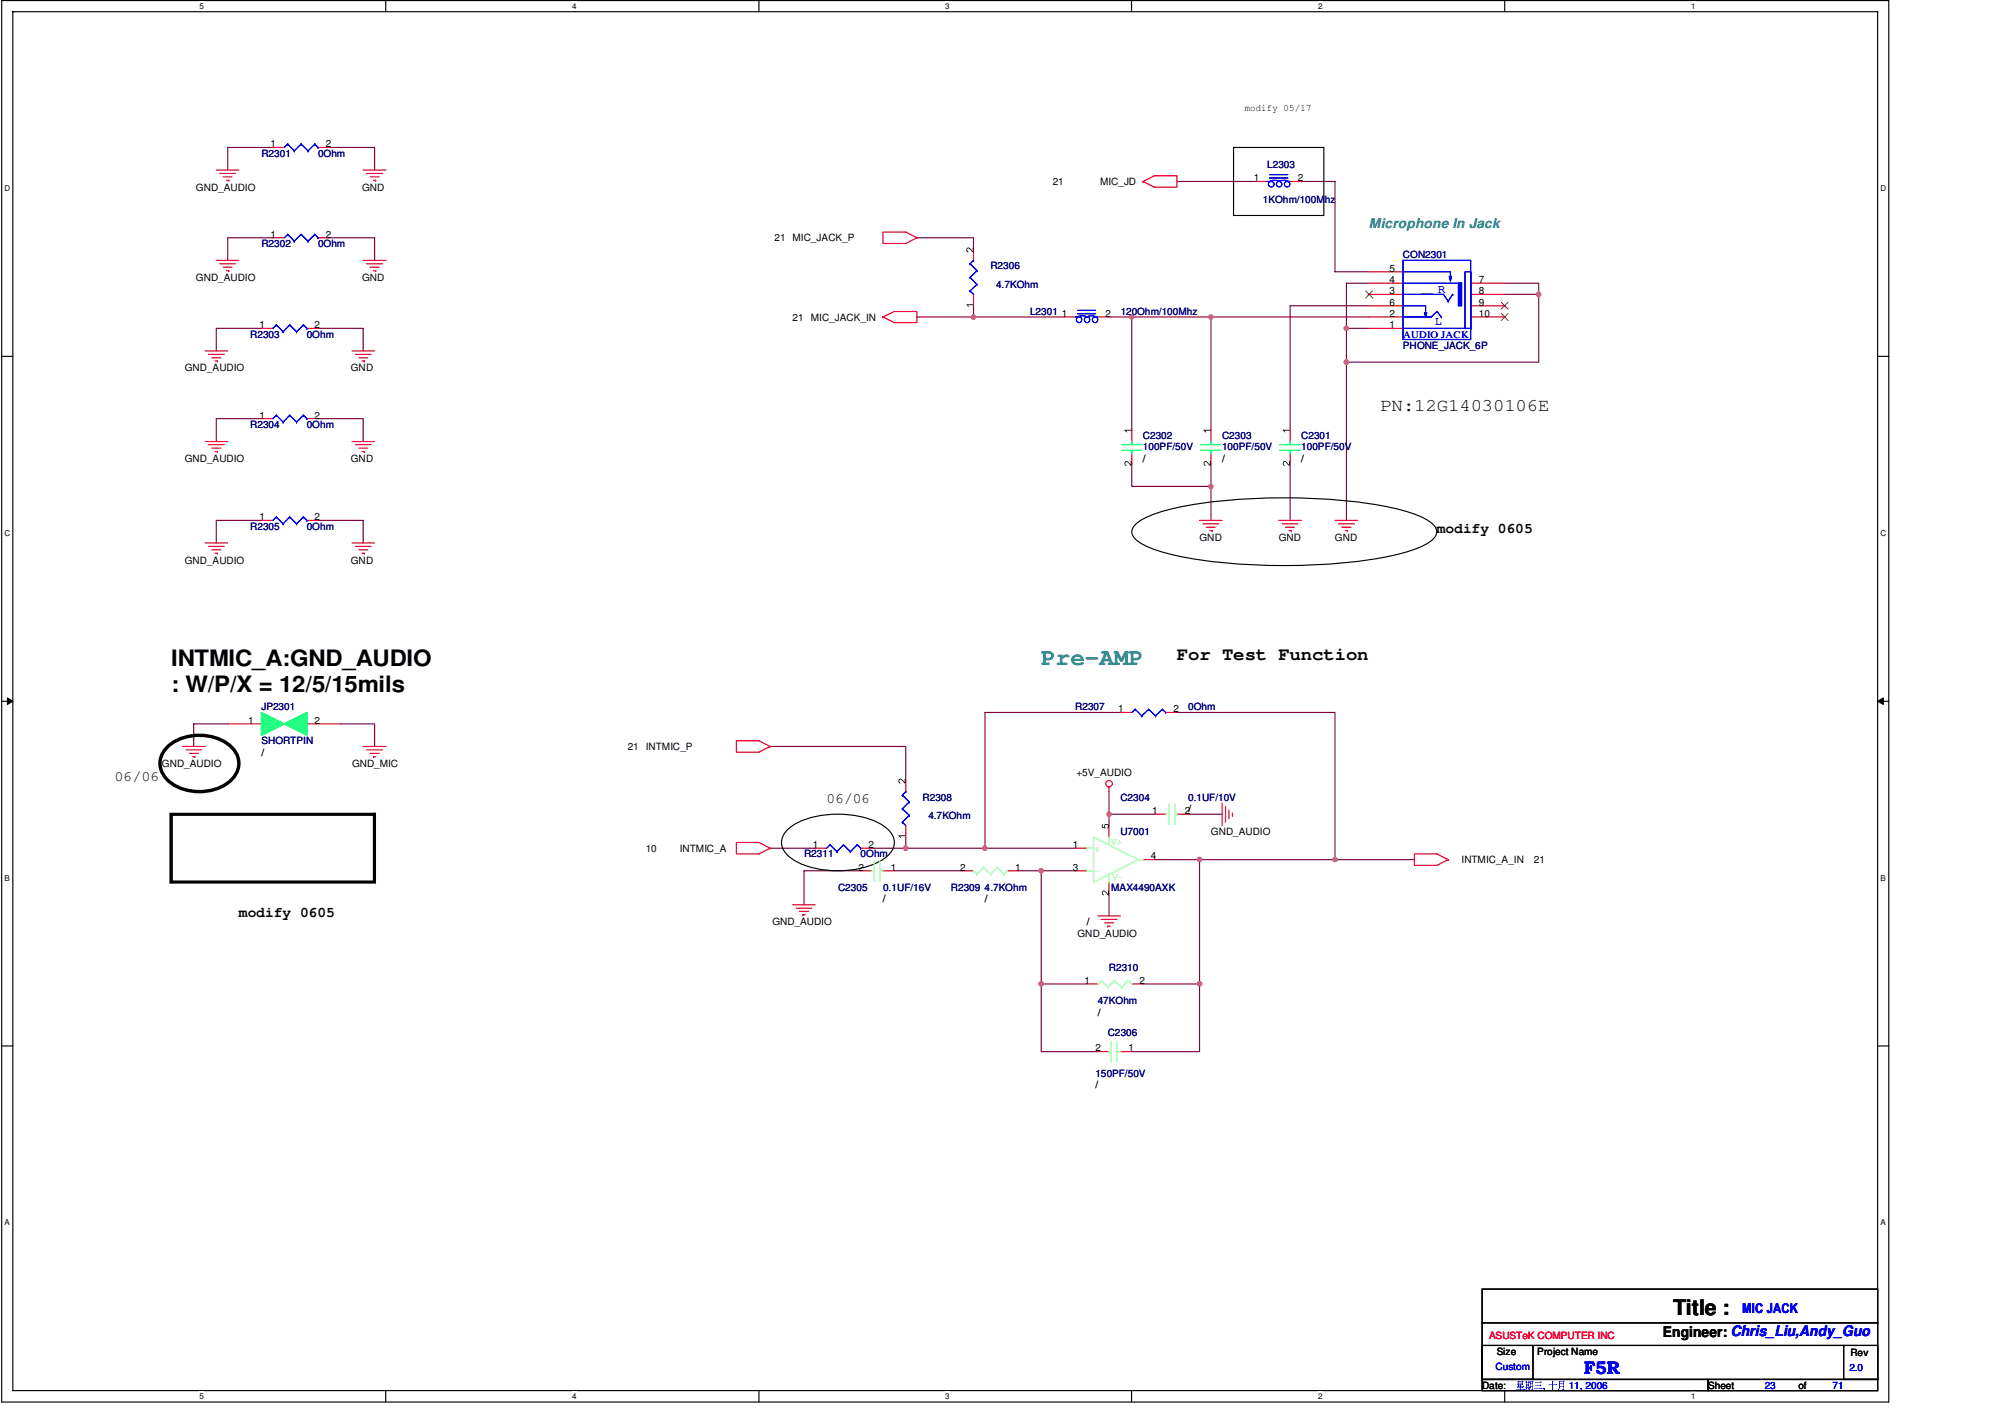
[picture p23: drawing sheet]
<svg xmlns="http://www.w3.org/2000/svg" width="297mm" height="210mm" viewBox="0 0 297 210" stroke-linecap="round" stroke-linejoin="round" font-family="sans-serif">
<defs><g id="words">
<text font-size="3.5" fill="#008080" x="154.3" y="98.5">Pre-AMP</text>
<g font-size="3.3">
<text x="25.4" y="98.6">INTMIC_A:GND_AUDIO</text>
<text x="25.4" y="102.5">: W/P/X = 12/5/15mils</text>
</g>
<text font-size="3.2" x="247.9" y="194.7">Title :</text>
<g font-size="2.7">
<text x="204.5" y="60.8">PN:12G14030106E</text>
<text x="174.4" y="97.7">For Test Function</text>
</g>
<text font-size="2.7" fill="#00f" x="234.7" y="203.5">F5R</text>
<g font-size="2.2">
<text x="212.8" y="78.9">modify 0605</text>
<text x="17" y="115.7">06/06</text>
<text x="122.5" y="119">06/06</text>
<text x="35.4" y="135.8">modify 0605</text>
<text x="246.3" y="198">Engineer: Chris_Liu,Andy_Guo</text>
</g>
<text font-size="2" fill="#008080" x="202.8" y="33.7">Microphone In Jack</text>
<text font-size="2" fill="#00f" x="258.1" y="194.4">MIC JACK</text>
<g font-size="1.8" fill="#00f">
<text x="213" y="43.4">R</text>
<text x="212.6" y="48.1">L</text>
</g>
<g font-size="1.5">
<text x="184.4" y="16.4">modify 05/17</text>
<text x="40.1" y="21.8">1</text>
<text x="48.3" y="21.8">2</text>
<text x="29" y="28.2">GND_AUDIO</text>
<text x="53.6" y="28.2">GND</text>
<text x="156" y="27.4">21</text>
<text x="163" y="27.4">MIC_JD</text>
<text x="185.8" y="26.8">1</text>
<text x="192.3" y="26.8">2</text>
<text x="40.1" y="35.2">1</text>
<text x="48.3" y="35.2">2</text>
<text x="114.8" y="35.7">21</text>
<text x="117.4" y="35.7">MIC_JACK_P</text>
<text x="29" y="41.6">GND_AUDIO</text>
<text x="53.6" y="41.6">GND</text>
<text x="205.9" y="41.9">4</text>
<text x="205.9" y="40.3">5</text>
<text x="219.1" y="41.9">7</text>
<text x="117.4" y="47.5">21</text>
<text x="120.1" y="47.5">MIC_JACK_IN</text>
<text x="157.3" y="46.9">1</text>
<text x="163.8" y="46.9">2</text>
<text x="205.9" y="43.6">3</text>
<text x="205.9" y="45.3">6</text>
<text x="205.9" y="46.9">2</text>
<text x="219.1" y="43.6">8</text>
<text x="219.1" y="45.3">9</text>
<text x="219.1" y="46.9">10</text>
<text x="38.4" y="48.6">1</text>
<text x="46.6" y="48.6">2</text>
<text x="205.9" y="48.6">1</text>
<text x="27.4" y="55">GND_AUDIO</text>
<text x="52" y="55">GND</text>
<text x="38.4" y="62">1</text>
<text x="46.6" y="62">2</text>
<text x="27.4" y="68.4">GND_AUDIO</text>
<text x="52" y="68.4">GND</text>
<text x="169.3" y="68.4">/</text>
<text x="181.1" y="68.4">/</text>
<text x="192.8" y="68.4">/</text>
<text x="38.4" y="77.1">1</text>
<text x="46.6" y="77.1">2</text>
<text x="27.4" y="83.5">GND_AUDIO</text>
<text x="52" y="83.5">GND</text>
<text x="177.7" y="80.1">GND</text>
<text x="189.4" y="80.1">GND</text>
<text x="197.8" y="80.1">GND</text>
<text x="36.7" y="107.2">1</text>
<text x="46.6" y="107.2">2</text>
<text x="165.6" y="105.5">1</text>
<text x="173.9" y="105.5">2</text>
<text x="24" y="113.6">GND_AUDIO</text>
<text x="38.7" y="111.9">/</text>
<text x="52.2" y="113.6">GND_MIC</text>
<text x="93" y="111.1">21</text>
<text x="95.7" y="111.1">INTMIC_P</text>
<text x="159.5" y="115">+5V_AUDIO</text>
<text x="120.4" y="125.6">1</text>
<text x="128.6" y="125.6">2</text>
<text x="159" y="125.6">1</text>
<text x="170.7" y="120.6">1</text>
<text x="175.6" y="120.6">2/</text>
<text x="179.4" y="123.7">GND_AUDIO</text>
<text x="95.7" y="126.2">10</text>
<text x="100.7" y="126.2">INTMIC_A</text>
<text x="127.2" y="129">2</text>
<text x="132" y="129">1</text>
<text x="142.2" y="129">2</text>
<text x="150.4" y="129">1</text>
<text x="159" y="129">3</text>
<text x="170.5" y="127.3">4</text>
<text x="216.5" y="127.8">INTMIC_A_IN</text>
<text x="227.2" y="127.8">21</text>
<text x="114.4" y="137">GND_AUDIO</text>
<text x="130.8" y="133.7">/</text>
<text x="145.9" y="133.7">/</text>
<text x="161" y="137">/</text>
<text x="159.6" y="138.7">GND_AUDIO</text>
<text x="160.7" y="145.7">1</text>
<text x="168.8" y="145.7">2</text>
<text x="162.3" y="155.7">2</text>
<text x="162.6" y="150.5">/</text>
<text x="167.2" y="155.7">1</text>
<text x="162.3" y="161.2">/</text>
<text x="221.7" y="200.7">Size</text>
<text x="227.7" y="200.7">Project Name</text>
<text x="274.1" y="200.8">Rev</text>
<text x="219.6" y="205.7">Date:</text>
<text x="253.1" y="205.7">Sheet</text>
<text x="266.4" y="205.7">of</text>
</g>
<g font-size="1.5" fill="#000080">
<text x="38.7" y="23.2">R2301</text>
<text x="47.1" y="23.2">0Ohm</text>
<text x="187.7" y="24.9">L2303</text>
<text x="187.1" y="30.1">1KOhm/100Mhz</text>
<text x="38.7" y="36.6">R2302</text>
<text x="47.1" y="36.6">0Ohm</text>
<text x="146.7" y="39.9">R2306</text>
<text x="207.9" y="38.3">CON2301</text>
<text x="147.6" y="42.6">4.7KOhm</text>
<text x="152.6" y="46.7">L2301</text>
<text x="166" y="46.7">120Ohm/100Mhz</text>
<text x="37.1" y="50">R2303</text>
<text x="45.5" y="50">0Ohm</text>
<text x="207.9" y="51.6">PHONE_JACK_6P</text>
<text x="37.1" y="63.4">R2304</text>
<text x="45.5" y="63.4">0Ohm</text>
<text x="169.3" y="65.1">C2302</text>
<text x="181.1" y="65.1">C2303</text>
<text x="192.8" y="65.1">C2301</text>
<text x="169.3" y="66.7">100PF/50V</text>
<text x="181.1" y="66.7">100PF/50V</text>
<text x="192.8" y="66.7">100PF/50V</text>
<text x="37.1" y="78.4">R2305</text>
<text x="45.5" y="78.4">0Ohm</text>
<text x="38.7" y="105.2">JP2301</text>
<text x="159.3" y="105.2">R2307</text>
<text x="176" y="105.2">0Ohm</text>
<text x="38.7" y="110.3">SHORTPIN</text>
<text x="136.7" y="118.6">R2308</text>
<text x="166" y="118.6">C2304</text>
<text x="176" y="118.6">0.1UF/10V</text>
<text x="137.5" y="121.3">4.7KOhm</text>
<text x="166" y="123.7">U7001</text>
<text x="119.1" y="127">R2311</text>
<text x="127.5" y="127">0Ohm</text>
<text x="124.2" y="132">C2305</text>
<text x="130.8" y="132">0.1UF/16V</text>
<text x="140.9" y="132">R2309 4.7KOhm</text>
<text x="164.6" y="132">MAX4490AXK</text>
<text x="164.3" y="143.8">R2310</text>
<text x="162.6" y="148.8">47KOhm</text>
<text x="164.1" y="153.5">C2306</text>
<text x="162.3" y="159.5">150PF/50V</text>
</g>
<g font-size="1.5" fill="#00f">
<text x="207.9" y="50">AUDIO JACK</text>
<text x="221.6" y="203">Custom</text>
<text x="274" y="203.2">2.0</text>
<text x="228.6" y="205.7">,</text>
<text x="232.4" y="205.7">11, 2006</text>
<text x="261.4" y="205.7">23</text>
<text x="271.5" y="205.7">71</text>
</g>
<g font-size="1.5" fill="#80ff80">
<text x="164.6" y="125.2">V+</text>
<text x="162.1" y="126.2">+</text>
<text x="162.1" y="129.5">-</text>
<text x="164.8" y="130.4">V-</text>
</g>
<text font-size="1.5" fill="#f00" x="220.6" y="198.3">ASUSTeK COMPUTER INC</text>
<g font-size="1.2">
<text x="29.5" y="1.4">5</text>
<text x="84.7" y="1.4">4</text>
<text x="140" y="1.4">3</text>
<text x="195.3" y="1.4">2</text>
<text x="250.5" y="1.4">1</text>
<text x=".7" y="28.4">D</text>
<text x="278.6" y="28.4">D</text>
<text x=".7" y="79.4">C</text>
<text x="278.6" y="79.4">C</text>
<text x=".7" y="130.5">B</text>
<text x="278.6" y="130.5">B</text>
<text x=".7" y="181.5">A</text>
<text x="278.6" y="181.5">A</text>
<text x="29.5" y="207.3">5</text>
<text x="84.7" y="207.3">4</text>
<text x="140" y="207.3">3</text>
<text x="195.3" y="207.3">2</text>
<text x="250.5" y="207.3">1</text>
</g>
</g></defs>
<path d="M.3 .1h279.5v207.6h-279.5zM1.9 1.7h276.3v204.3h-276.3z" fill="none" stroke="#000" stroke-width=".17"/>
<g fill="#fff">
<path d="M29.5 .3h.7v1.3h-.7z"/>
<path d="M29.5 206.2h.7v1.4h-.7z"/>
</g>
<path d="M57.1 .1v1.6M57.1 206v1.7" fill="none" stroke="#000" stroke-width=".17"/>
<g fill="#fff">
<path d="M84.7 .3h.7v1.3h-.7z"/>
<path d="M84.7 206.2h.7v1.4h-.7z"/>
</g>
<path d="M112.4 .1v1.6M112.4 206v1.7" fill="none" stroke="#000" stroke-width=".17"/>
<g fill="#fff">
<path d="M140 .3h.7v1.3h-.7z"/>
<path d="M140 206.2h.7v1.4h-.7z"/>
</g>
<path d="M167.6 .1v1.6M167.6 206v1.7" fill="none" stroke="#000" stroke-width=".17"/>
<g fill="#fff">
<path d="M195.2 .3h.8v1.3h-.8z"/>
<path d="M195.2 206.2h.8v1.4h-.8z"/>
</g>
<path d="M222.9 .1v1.6M222.9 206v1.7" fill="none" stroke="#000" stroke-width=".17"/>
<g fill="#fff">
<path d="M250.5 .3h.7v1.3h-.7z"/>
<path d="M250.5 206.2h.7v1.4h-.7z"/>
<path d="M.6 27.3h.9v1.3h-.9z"/>
<path d="M278.6 27.3h.8v1.3h-.8z"/>
<path d="M.6 78.3h.9v1.4h-.9z"/>
<path d="M278.6 78.3h.8v1.4h-.8z"/>
</g>
<path d="M.3 52.8h1.6M278.2 52.8h1.6" fill="none" stroke="#000" stroke-width=".17"/>
<g fill="#fff">
<path d="M.6 129.4h.9v1.4h-.9z"/>
<path d="M278.6 129.4h.8v1.4h-.8z"/>
</g>
<path d="M.3 103.9h1.6M278.2 103.9h1.6" fill="none" stroke="#000" stroke-width=".17"/>
<path d="M1.1 103.4l.8 .5-.8 .5zM278.2 103.9l.8-.5v1z" fill="#000"/>
<path d="M1.1 103.4l.8 .5-.8 .5zM278.2 103.9l.8-.5v1z" fill="none" stroke="#000" stroke-width=".15"/>
<g fill="#fff">
<path d="M.6 180.4h.9v1.4h-.9z"/>
<path d="M278.6 180.4h.8v1.4h-.8z"/>
</g>
<path d="M.3 154.9h1.6M278.2 154.9h1.6" fill="none" stroke="#000" stroke-width=".17"/>
<g fill="none" stroke="#800040" stroke-width=".17">
<path d="M33.7 21.8v3.4M33.7 35.2v3.4M48.8 35.2h6.7v3.4M48.8 21.8h6.7v3.4M32 48.6h6.7M47.1 48.6h6.7v3.4M135.8 46.9h8.4M144.2 46.9h.1M167.7 46.9v16.8M202.8 46.9h-23.4v16.8M32 62h6.7M47.1 62h6.7v3.4"/>
<path d="M47.1 77.1h6.7v3.3"/>
</g>
<circle cx="144.2" cy="47" r=".33" fill="#f0f"/>
<circle cx="144.2" cy="47" r=".33" fill="none" stroke="#f0f" stroke-width=".17"/>
<path d="M164.3 46.9h3.4M167.7 46.9h.1" fill="none" stroke="#800040" stroke-width=".17"/>
<circle cx="167.7" cy="47" r=".32" fill="#f0f"/>
<circle cx="167.7" cy="47" r=".32" fill="none" stroke="#f0f" stroke-width=".17"/>
<path d="M167.7 46.9h11.7M179.4 46.9h.1" fill="none" stroke="#800040" stroke-width=".17"/>
<circle cx="179.4" cy="47" r=".32" fill="#f0f"/>
<circle cx="179.4" cy="47" r=".32" fill="none" stroke="#f0f" stroke-width=".17"/>
<path d="M167.7 72.1h11.7M179.4 72.1h.1M179.4 68.7v8.4M33.7 107.2h-5v3.4M50.5 107.2h5v3.4" fill="none" stroke="#800040" stroke-width=".17"/>
<circle cx="179.4" cy="72.1" r=".32" fill="#f0f"/>
<circle cx="179.4" cy="72.1" r=".32" fill="none" stroke="#f0f" stroke-width=".17"/>
<g fill="none" stroke="#800040" stroke-width=".17">
<path d="M33.7 35.2h6.7M33.7 21.8h6.7M174.4 26.9h11.7M32 48.6v3.4M191.1 45.3v18.4M199.5 53.6v23.5M202.8 42h-3.3v6.6h3.3M222.9 42h5.1v1.6M228 43.6h.1M32 62v3.4M38.7 77.1h-6.7v3.3M167.7 68.7v3.4"/>
<path d="M191.1 68.7v8.4"/>
</g>
<circle cx="227.9" cy="43.6" r=".33" fill="#f0f"/>
<circle cx="227.9" cy="43.6" r=".33" fill="none" stroke="#f0f" stroke-width=".17"/>
<path d="M199.5 53.6h.1M199.5 53.6h28.5" fill="none" stroke="#800040" stroke-width=".17"/>
<circle cx="199.4" cy="53.6" r=".33" fill="#f0f"/>
<circle cx="199.4" cy="53.6" r=".33" fill="none" stroke="#f0f" stroke-width=".17"/>
<path d="M199.5 48.6h.1M199.5 48.6v5" fill="none" stroke="#800040" stroke-width=".17"/>
<circle cx="199.4" cy="48.6" r=".32" fill="#f0f"/>
<circle cx="199.4" cy="48.6" r=".32" fill="none" stroke="#f0f" stroke-width=".17"/>
<path d="M191.1 45.3h11.7M222.9 43.6h5.1v10M164.3 117.3v3.3M164.3 120.6h.1" fill="none" stroke="#800040" stroke-width=".17"/>
<circle cx="164.3" cy="120.6" r=".33" fill="#f0f"/>
<circle cx="164.3" cy="120.6" r=".33" fill="none" stroke="#f0f" stroke-width=".17"/>
<path d="M171 120.6h-6.7v1.7M171 127.3h6.7M176.1 120.6h5M177.7 127.3h.1" fill="none" stroke="#800040" stroke-width=".17"/>
<circle cx="177.7" cy="127.3" r=".33" fill="#f0f"/>
<circle cx="177.7" cy="127.3" r=".33" fill="none" stroke="#f0f" stroke-width=".17"/>
<path d="M129.2 125.6h5M134.2 125.6h.1M164.3 132.4v3.3" fill="none" stroke="#800040" stroke-width=".17"/>
<circle cx="134.2" cy="125.6" r=".33" fill="#f0f"/>
<circle cx="134.2" cy="125.6" r=".33" fill="none" stroke="#f0f" stroke-width=".17"/>
<path d="M135.8 35.2h8.4v1.7M144.2 45.3v1.6h13.4M114.1 110.6h20.1v5M145.9 105.5v20.1M134.2 124v1.6h11.7M145.9 125.6h.1M150.9 129h3.4" fill="none" stroke="#800040" stroke-width=".17"/>
<circle cx="145.9" cy="125.6" r=".33" fill="#f0f"/>
<circle cx="145.9" cy="125.6" r=".33" fill="none" stroke="#f0f" stroke-width=".17"/>
<path d="M145.9 105.5h20.1M174.4 105.5h23.4v21.8M197.8 127.3h.1" fill="none" stroke="#800040" stroke-width=".17"/>
<circle cx="197.8" cy="127.3" r=".32" fill="#f0f"/>
<circle cx="197.8" cy="127.3" r=".32" fill="none" stroke="#f0f" stroke-width=".17"/>
<path d="M132.5 129h10.1M145.9 125.6h13.4M154.3 129v16.8M197.8 127.3h11.7M154.3 145.8h.1" fill="none" stroke="#800040" stroke-width=".17"/>
<circle cx="154.3" cy="129" r=".34" fill="#f0f"/>
<circle cx="154.3" cy="129" r=".34" fill="none" stroke="#f0f" stroke-width=".17"/>
<circle cx="154.3" cy="145.7" r=".33" fill="#f0f"/>
<circle cx="154.3" cy="145.7" r=".33" fill="none" stroke="#f0f" stroke-width=".17"/>
<path d="M154.3 129h5M161 145.8h-6.7v10h8.3M169.3 145.8h8.4M177.7 145.8h.1" fill="none" stroke="#800040" stroke-width=".17"/>
<circle cx="177.7" cy="145.7" r=".33" fill="#f0f"/>
<circle cx="177.7" cy="145.7" r=".33" fill="none" stroke="#f0f" stroke-width=".17"/>
<path d="M192.8 26.9h5v13.4h5M114.1 125.6h6.7M120.8 125.6h.1M127.5 129h-8.4v5M197.8 127.3h-20.1v28.5h-10" fill="none" stroke="#800040" stroke-width=".17"/>
<g fill="none" stroke="#f00" stroke-width=".17">
<path d="M32 38.6h3.4M32 25.2h3.4M32.6 39.1h2.3M32.6 25.7h2.3M33.1 39.6h1.3M33.1 26.2h1.3M33.6 26.7h.3M33.9 26.7h.1M53.8 38.6h3.4M53.8 25.2h3.4M54.3 39.1h2.4M54.3 25.7h2.4"/>
<path d="M54.8 39.6h1.4M54.8 26.2h1.4M55.3 26.7h.4M55.7 26.7h.1M130.8 34.4h3.4l1.6 .8-1.6 .9h-3.4zM135.8 35.2h.1M169.3 26.9l1.7-.9h3.4v1.7h-3.4zM169.3 26.9h.1M30.4 52h3.3M30.9 52.5h2.3M31.4 53h1.3M31.9 53.5h.3"/>
<path d="M32.2 53.5h.1M33.6 40.1h.3M33.9 40.1h.1M52.2 52h3.3M52.7 52.5h2.3M53.2 53h1.3M53.6 53.5h.4M54 53.5h.1M55.3 40.1h.4M55.7 40.1h.1M130.8 46.9l1.7-.8h3.3v1.7h-3.3zM130.8 46.9h.1"/>
<path d="M30.4 65.4h3.3M30.9 65.9h2.3M31.4 66.4h1.3M31.9 66.9h.3M32.2 66.9h.1M52.2 65.4h3.3M52.7 65.9h2.3M53.2 66.4h1.3M53.6 66.9h.4M54 66.9h.1M177.7 77.1h3.4M178.2 77.6h2.3"/>
<path d="M178.7 78.1h1.3M179.2 78.6h.4M179.6 78.6h.1M189.4 77.1h3.4M189.9 77.6h2.4M190.5 78.1h1.3M191 78.6h.3M191.3 78.6h.1M197.8 77.1h3.4M198.3 77.6h2.4M198.8 78.1h1.3M199.3 78.6h.3"/>
<path d="M199.6 78.6h.1M30.4 80.4h3.3M30.9 80.9h2.3M31.4 81.4h1.3M31.9 82h.3M32.2 82h.1M52.2 80.4h3.3M52.7 80.9h2.3M53.2 81.4h1.3M53.6 82h.4M54 82h.1M27 110.6h3.4"/>
<path d="M27.6 111.1h2.3M28.1 111.6h1.3M28.5 112.1h.4M28.9 112.1h.1M53.8 110.6h3.4M54.3 111.1h2.4M54.8 111.6h1.4M55.3 112.1h.1M55.3 112.1h.4M109.1 109.7h3.3l1.7 .9-1.7 .8h-3.3zM114.1 110.6h.1M164.3 116.6v.7"/>
<path d="M181.1 119v3.3M181.6 119.5v2.3M182.1 120v1.3M109.1 124.8h3.3l1.7 .8-1.7 .9h-3.3zM114.1 125.6h.1M117.4 134h3.4M117.9 134.5h2.4M118.4 135h1.4M119 135.5h.1M119 135.5h.3M162.6 135.7h3.4M163.1 136.2h2.4"/>
<path d="M163.7 136.7h1.3M164.1 137.2h.1M164.1 137.2h.4M182.6 120.8h.1M182.6 120.4v.4M209.5 126.5h3.4l1.6 .8-1.6 .9h-3.4zM214.5 127.3h.1"/>
<circle cx="164.3" cy="116.1" r=".49"/>
</g>
<path d="M219.6 191h58.6v13.3h-58.6zM219.6 199.3h7.5v5h-7.5zM219.6 196h58.6M227.3 199.3h45.8M273.1 199.3h5.1v5h-5.1zM273.1 199.3h.1M278.2 196h.1M219.6 204.3h33.5v1.7h-33.5zM253.1 204.3h25.1v1.7h-25.1z" fill="none" stroke="#000" stroke-width=".17"/>
<g fill="#00f">
<path d="M224.9 204.6l.7 .1zM224.9 204.9h.7zM224.9 205.1h.7zM224.8 204.6v.5h.1v-.5zM225.6 204.6v.5l.1-.5zM225 205.1l-.3 .5 .4-.4zM224.9 205.4h.9l-.2-.1v.1zM224.9 205.5v.1h.8l-.1-.1-.1 .1zM225.2 205.1l.1 .8v-.8zM224.6 205.8l.1 .1 1.2-.1-.1-.1-.1 .1z"/>
<path d="M226.1 205l.4 .1zM226.1 205.3h.4zM226.7 204.6l.4 .1zM226.7 205h.4zM226.7 205.3l.4 .1zM226 204.8v.1l.7-.1-.1-.1-.1 .1zM226.1 204.6l.1 .9v-.9zM226.4 204.6l.1 .9 .1-.9zM225.9 205.4l.1 .1h.6v-.1l-.1 .1zM226.2 205.6l-.3 .3 .4-.2zM226.4 205.6l.1 .2 .1-.1zM226.7 204.6v.7l-.2 .6 .3-.5v-.8zM227 204.6l.1 1.2h-.2l.1 .1 .1-.1 .1-1.1z"/>
<path d="M227.4 204.7l1 .1-.1-.2-.1 .1zM227.5 205.1v.1h.8l-.1-.1-.1 .1zM227.3 205.7h1.2l-.1-.1-.1 .1z"/>
<path d="M229.4 205.1h1.3l-.2-.1v.1zM230 204.6v1.3l.1-1.3z"/>
<path d="M231.1 204.6l.6 .1zM231.1 205h.6zM231.1 205.3l.6 .1zM231 204.6v.9l-.2 .4 .3-.4v-.9zM231.7 204.6l-.1 1.2h-.2l.2 .1h.1v-1.2l.1-.1z"/>
</g>
<path d="M219.6 191h58.6v13.3h-58.6zM219.6 199.3h7.5v5h-7.5zM219.6 196h58.6M227.3 199.3h45.8M273.1 199.3h5.1v5h-5.1zM273.1 199.3h.1M278.2 196h.1M219.6 204.3h33.5v1.7h-33.5zM253.1 204.3h25.1v1.7h-25.1z" fill="none" stroke="#000" stroke-width=".17"/>
<g fill="#00f">
<path d="M224.9 204.6l.7 .1zM224.9 204.9h.7zM224.9 205.1h.7zM224.8 204.6v.5h.1v-.5zM225.6 204.6v.5l.1-.5zM225 205.1l-.3 .5 .4-.4zM224.9 205.4h.9l-.2-.1v.1zM224.9 205.5v.1h.8l-.1-.1-.1 .1zM225.2 205.1l.1 .8v-.8zM224.6 205.8l.1 .1 1.2-.1-.1-.1-.1 .1z"/>
<path d="M226.1 205l.4 .1zM226.1 205.3h.4zM226.7 204.6l.4 .1zM226.7 205h.4zM226.7 205.3l.4 .1zM226 204.8v.1l.7-.1-.1-.1-.1 .1zM226.1 204.6l.1 .9v-.9zM226.4 204.6l.1 .9 .1-.9zM225.9 205.4l.1 .1h.6v-.1l-.1 .1zM226.2 205.6l-.3 .3 .4-.2zM226.4 205.6l.1 .2 .1-.1zM226.7 204.6v.7l-.2 .6 .3-.5v-.8zM227 204.6l.1 1.2h-.2l.1 .1 .1-.1 .1-1.1z"/>
<path d="M227.4 204.7l1 .1-.1-.2-.1 .1zM227.5 205.1v.1h.8l-.1-.1-.1 .1zM227.3 205.7h1.2l-.1-.1-.1 .1z"/>
<path d="M229.4 205.1h1.3l-.2-.1v.1zM230 204.6v1.3l.1-1.3z"/>
<path d="M231.1 204.6l.6 .1zM231.1 205h.6zM231.1 205.3l.6 .1zM231 204.6v.9l-.2 .4 .3-.4v-.9zM231.7 204.6l-.1 1.2h-.2l.2 .1h.1v-1.2l.1-.1z"/>
</g>
<path d="M219.6 191h58.6v13.3h-58.6zM219.6 199.3h7.5v5h-7.5zM219.6 196h58.6M227.3 199.3h45.8M273.1 199.3h5.1v5h-5.1zM273.1 199.3h.1M278.2 196h.1M219.6 204.3h33.5v1.7h-33.5zM253.1 204.3h25.1v1.7h-25.1z" fill="none" stroke="#000" stroke-width=".17"/>
<g fill="#00f">
<path d="M224.9 204.6l.7 .1zM224.9 204.9h.7zM224.9 205.1h.7zM224.8 204.6v.5h.1v-.5zM225.6 204.6v.5l.1-.5zM225 205.1l-.3 .5 .4-.4zM224.9 205.4h.9l-.2-.1v.1zM224.9 205.5v.1h.8l-.1-.1-.1 .1zM225.2 205.1l.1 .8v-.8zM224.6 205.8l.1 .1 1.2-.1-.1-.1-.1 .1z"/>
<path d="M226.1 205l.4 .1zM226.1 205.3h.4zM226.7 204.6l.4 .1zM226.7 205h.4zM226.7 205.3l.4 .1zM226 204.8v.1l.7-.1-.1-.1-.1 .1zM226.1 204.6l.1 .9v-.9zM226.4 204.6l.1 .9 .1-.9zM225.9 205.4l.1 .1h.6v-.1l-.1 .1zM226.2 205.6l-.3 .3 .4-.2zM226.4 205.6l.1 .2 .1-.1zM226.7 204.6v.7l-.2 .6 .3-.5v-.8zM227 204.6l.1 1.2h-.2l.1 .1 .1-.1 .1-1.1z"/>
<path d="M227.4 204.7l1 .1-.1-.2-.1 .1zM227.5 205.1v.1h.8l-.1-.1-.1 .1zM227.3 205.7h1.2l-.1-.1-.1 .1z"/>
<path d="M229.4 205.1h1.3l-.2-.1v.1zM230 204.6v1.3l.1-1.3z"/>
<path d="M231.1 204.6l.6 .1zM231.1 205h.6zM231.1 205.3l.6 .1zM231 204.6v.9l-.2 .4 .3-.4v-.9zM231.7 204.6l-.1 1.2h-.2l.2 .1h.1v-1.2l.1-.1z"/>
</g>
<path d="M182.7 21.8h13.4v10.1h-13.4zM168.1 77.8a8.3 8.3 0 0 1 3.4-1.8 65.9 65.9 0 0 1 18.7-2.3 66.1 66.1 0 0 1 18.8 2.3 8.3 8.3 0 0 1 3.4 1.8 1.34 1.34 0 0 1 0 2 13.1 13.1 0 0 1-6.2 2.5 87.7 87.7 0 0 1-31.9 0 13.1 13.1 0 0 1-6.2-2.5 1.34 1.34 0 0 1 0-2zM116.7 122.9a10.1 10.1 0 0 1 6.1-2.2 12.9 12.9 0 0 1 8.3 1.8 2.59 2.59 0 0 1 0 4.6 13.1 13.1 0 0 1-9.6 1.7 8 8 0 0 1-5.3-2.7 2.38 2.38 0 0 1 .5-3.2z" fill="none" stroke="#000" stroke-width=".17"/>
<g fill="#000">
<path d="M190 63.7h1.1v.1h-.8l.1 .3h-.1zM190.1 68.4a.47 .47 0 0 1 .8 .3l.1 .2v-.6h.1v.7h-.2l-.4-.5a.21 .21 0 0 0-.3 .1 .21 .21 0 0 0 .1 .3v.1h-.1l-.1-.2zM163.3 132a.71 .71 0 0 1 .9 .5v-.6h.1v.7l-.2-.1a.64 .64 0 0 0-.7-.4v.2l.1 .3-.2-.2zM163.2 122.1h.2v.4l.3 .1a.33 .33 0 0 1 .1-.5 .33 .33 0 0 1 .5 .2 .33 .33 0 0 1-.3 .4l.1-.1a.23 .23 0 0 0 0-.4 .23 .23 0 0 0-.4 .1 .23 .23 0 0 0 .1 .3v.1l-.6-.1z"/>
<path d="M25.1 120.4h30.6v10.5h-.2v-.2h-.3v-9.8h-29.6v9.5h29.9v.3h-.3h.3v.2h-30.4zM55.2 120.6a.25 .25 0 0 1 .5 0 .25 .25 0 0 1-.5 0z"/>
</g>
<path d="M25.1 110.4a7.5 7.5 0 0 1 8.9 0 3.3 3.3 0 0 1 0 5.4 7.5 7.5 0 0 1-8.9 0 3.3 3.3 0 0 1 0-5.4z" fill="none" stroke="#000" stroke-width=".51"/>
<g fill="none" stroke="#f00" stroke-width=".17">
<path d="M40.4 21.8h1.7M47.1 21.8h1.7M191.1 63.7v1.7M191.1 67.1v1.6M33.7 107.2h5M45.5 107.2h5M159.3 125.6h1.7M159.3 129h1.7M164.3 122.3v1.7M164.3 130.7v1.7M169.3 127.3h1.7M161 145.8h1.6"/>
<path d="M167.7 145.8h1.6"/>
</g>
<g fill="none" stroke="#80ff80" stroke-width=".17">
<path d="M161 125.6h1M161 129h1M162 124h.1M162 129h.1M162 124l6.7 3.3M162 124v6.7l6.7-3.4M164.3 130.7h.1M164.3 124v1.1M164.3 129.5v1.2M168.7 127.3h.1M168.7 127.3h.6M163.1 145.2h.1"/>
<path d="M163.1 145.2l1 1.1M163.1 145.2l-.5 .6M164.1 146.3h.1M165.1 145.2h.1M165.1 145.2l1.1 1.1M165.1 145.2l-1 1.1M166.2 146.3h.1M167.2 145.2h.1M167.2 145.2l.5 .6M167.2 145.2l-1 1.1M167.7 145.8h.1"/>
</g>
<path d="M42.6 21.3h.1M42.6 21.3l1 1.1M42.6 21.3l-.5 .5M43.6 22.4h.1M44.6 21.3h.1M44.6 21.3l1 1.1M44.6 21.3l-1 1.1M45.6 22.4h.1M46.6 21.3h.1M46.6 21.3l.5 .5M46.6 21.3l-1 1.1M47.1 21.8h.1" fill="none" stroke="#00f" stroke-width=".17"/>
<path d="M189.6 65.9h3M189.6 66.7h3M191.1 67.1h.1M191.1 65.4v.5M191.1 66.7v.4" fill="none" stroke="#00ff80" stroke-width=".17"/>
<path d="M38.7 105.5l3.4 1.7-3.4 1.7z" fill="#00ff80"/>
<path d="M38.7 105.5l3.4 1.7-3.4 1.7z" fill="none" stroke="#00ff80" stroke-width=".17"/>
<path d="M42.1 107.2l3.4-1.7v3.4z" fill="#00ff80"/>
<path d="M42.1 107.2l3.4-1.7v3.4z" fill="none" stroke="#00ff80" stroke-width=".17"/>
<path d="M38.7 105.5l3.4 1.7-3.4 1.7z" fill="#00ff80"/>
<path d="M38.7 105.5l3.4 1.7-3.4 1.7z" fill="none" stroke="#00ff80" stroke-width=".17"/>
<path d="M42.1 107.2l3.4-1.7v3.4z" fill="#00ff80"/>
<path d="M42.1 107.2l3.4-1.7v3.4z" fill="none" stroke="#00ff80" stroke-width=".17"/>
<g fill="none" stroke="#f00" stroke-width=".17">
<path d="M157.6 46.9h1.7M162.6 46.9h1.7M202.8 46.9h5.1M202.8 42h5.1M202.8 43.6h5.1M202.8 45.3h5.1M202.8 48.6h5.1M202.8 40.3h5.1M217.9 46.9h5M217.9 42h5M217.9 43.6h5M217.9 45.3h5"/>
<path d="M166 105.5h1.7M172.7 105.5h1.7"/>
</g>
<g fill="none" stroke="#00f" stroke-width=".17">
<path d="M159.3 46.9h.5M159.6 46.5h2.7M159.6 46h2.7M159.8 46.9l.6-.1 .6 .1M161.1 46.9l.6-.1 .6 .1M162.1 46.9h.5M207.9 45.3h3.3v1.6M207.9 48.6h9.1v-8.3h.9v8.3M207.9 40.3h7v1.3M207.9 42h8.6M207.9 43.6h6l.6 1M212.9 46.1h.1"/>
<path d="M212.9 46.1l-.9 .8h-4.1M212.9 46.1l.6 .8M213.5 46.9h.1M214.5 44.6h.1M215.2 43.6h.1M215.2 43.6l-.7 1M217 48.6h.9M217.9 48.6h.1M168.2 105.1h.1M168.2 105.1l1 .9M168.2 105.1l-.5 .4M169.2 106h.1"/>
<path d="M170.2 105.1h.1M170.2 105.1l1 .9M170.2 105.1l-1 .9M171.2 106h.1M172.2 105.1h.1M172.2 105.1l.5 .4M172.2 105.1l-1 .9M172.7 105.5h.1"/>
<circle cx="159.9" cy="47.4" r=".41"/>
<circle cx="161" cy="47.4" r=".42"/>
<circle cx="162.2" cy="47.4" r=".42"/>
</g>
<path d="M202.3 43.1l1.1 1.1M203.3 43.1l-1 1.1M222.4 44.8l1 1M222.4 46.4l1 1.1M223.4 44.8l-1 1M223.4 46.4l-1 1.1" fill="none" stroke="#804000" stroke-width=".15"/>
<path d="M216.1 42h.4v3.3h-.4z" fill-rule="evenodd" fill="#00f"/>
<path d="M207.9 38.6h10v11.7h-10zM216.1 42h.4v3.3h-.4z" fill="none" stroke="#00f" stroke-width=".17"/>
<path d="M211 46.3h.4l-.2 .6z" fill="#00f"/>
<path d="M211 46.3h.4l-.2 .6z" fill="none" stroke="#00f" stroke-width=".17"/>
<path d="M214.7 40.9h.3l-.1 .7z" fill="#00f"/>
<g fill="none" stroke="#00f" stroke-width=".17">
<path d="M207.9 45.3h3.3v1.6M207.9 48.6h9.1v-8.3h.9v8.3M207.9 40.3h7v1.3M207.9 42h8.6M207.9 43.6h6l.6 1M212.9 46.1h.1M212.9 46.1l-.9 .8h-4.1M212.9 46.1l.6 .8M213.5 46.9h.1M214.5 44.6h.1M214.7 40.9h.3l-.1 .7zM215.2 43.6h.1"/>
<path d="M215.2 43.6l-.7 1M217 48.6h.9M217.9 48.6h.1"/>
</g>
<path d="M216.1 42h.4v3.3h-.4z" fill-rule="evenodd" fill="#00f"/>
<path d="M207.9 38.6h10v11.7h-10zM216.1 42h.4v3.3h-.4z" fill="none" stroke="#00f" stroke-width=".17"/>
<path d="M211 46.3h.4l-.2 .6z" fill="#00f"/>
<path d="M211 46.3h.4l-.2 .6z" fill="none" stroke="#00f" stroke-width=".17"/>
<path d="M214.7 40.9h.3l-.1 .7z" fill="#00f"/>
<g fill="none" stroke="#00f" stroke-width=".17">
<path d="M42.6 34.7h.1M42.6 34.7l1 1M42.6 34.7l-.5 .5M43.6 35.7h.1M44.6 34.7h.1M44.6 34.7l1 1M44.6 34.7l-1 1M45.6 35.7h.1M46.6 34.7h.1M46.6 34.7l.5 .5M46.6 34.7l-1 1M47.1 35.2h.1"/>
<path d="M143.7 39.1h.1M143.7 39.1l1 1M144.2 38.6h.1M144.2 38.6l-.5 .5M187.7 26.9h.6M188.1 26.4h2.7M188.1 25.9h2.7M188.2 26.8l.6-.1 .6 .1M189.6 26.8l.6-.1 .6 .1M190.6 26.9h.5M40.9 48.1h.1M40.9 48.1l1 1"/>
<path d="M40.9 48.1l-.5 .5M41.9 49.1h.1M42.9 48.1h.1M42.9 48.1l1 1M42.9 48.1l-1 1M43.9 49.1h.1M45 48.1h.1M45 48.1l.5 .5M45 48.1l-1.1 1M45.5 48.6h.1M143.7 43.1h.1M143.7 41.1h.1"/>
<path d="M143.7 43.1l.5 .5M143.7 41.1l1 1M144.7 40.1h.1M144.7 42.1h.1M144.7 40.1l-1 1M144.7 42.1l-1 1M214.7 40.9h.3l-.1 .7zM40.9 76.6h.1M40.9 61.5h.1M40.9 76.6l1 1M40.9 76.6l-.5 .5M40.9 61.5l1 1"/>
<path d="M40.9 61.5l-.5 .5M41.9 77.6h.1M41.9 62.5h.1M42.9 76.6h.1M42.9 61.5h.1M42.9 76.6l1 1M42.9 76.6l-1 1M42.9 61.5l1 1M42.9 61.5l-1 1M43.9 77.6h.1M43.9 62.5h.1M45 76.6h.1"/>
<path d="M45 61.5h.1M45 76.6l.5 .5M45 76.6l-1.1 1M45 61.5l.5 .5M45 61.5l-1.1 1M45.5 77.1h.1M45.5 62h.1M133.7 117.8h.1M133.7 119.8h.1M133.7 117.8l1 1M133.7 119.8l1 1M134.2 117.3h.1"/>
<path d="M134.2 117.3l-.5 .5M134.7 118.8h.1M134.7 118.8l-1 1M123 125.1h.1M123 125.1l1 1.1M123 125.1l-.5 .5M124 126.2h.1M125 125.1h.1M125 125.1l1 1.1M125 125.1l-1 1.1M126 126.2h.1M127 125.1h.1"/>
<path d="M127 125.1l.5 .5M127 125.1l-1 1.1M127.5 125.6h.1M133.7 121.8h.1M133.7 121.8l.5 .5M134.7 120.8h.1M134.7 120.8l-1 1"/>
<circle cx="188.3" cy="27.3" r=".42"/>
<circle cx="189.5" cy="27.3" r=".4"/>
<circle cx="190.7" cy="27.3" r=".41"/>
</g>
<g fill="none" stroke="#f00" stroke-width=".17">
<path d="M40.4 35.2h1.7M47.1 35.2h1.7M144.2 36.9v1.7M186.1 26.9h1.6M191.1 26.9h1.7M38.7 48.6h1.7M45.5 48.6h1.6M144.2 43.6v1.7M38.7 77.1h1.7M38.7 62h1.7M45.5 77.1h1.6M45.5 62h1.6"/>
<path d="M167.7 63.7v1.7M167.7 67.1v1.6M179.4 63.7v1.7M179.4 67.1v1.6M134.2 115.6v1.7M120.8 125.6h1.7M127.5 129h1.7M127.5 125.6h1.7M130.8 129h1.7M134.2 122.3v1.7M142.6 129h1.6M149.3 129h1.6"/>
<path d="M171 120.6h1.7M174.4 120.6h1.7M162.6 155.8h1.7M166 155.8h1.7"/>
</g>
<path d="M143.3 36.7a.71 .71 0 0 1 .8 .5v-.5h.1v.7l-.2-.1a.66 .66 0 0 0-.7-.5v.3l.2 .3a.37 .37 0 0 1-.3-.3 .37 .37 0 0 1 .1-.4zM143.2 45.1h1v.1h-.8l.1 .3h-.1zM166.6 63.7h1v.1h-.8l.2 .3h-.1zM166.7 68.4a.56 .56 0 0 1 .8 .4v-.5h.1v.7l-.2-.1a.51 .51 0 0 0-.6-.4l-.1 .2 .2 .3-.3-.2zM178.3 63.7h1.1v.1h-.8l.1 .3h-.1zM178.5 68.3a.79 .79 0 0 1 .7 .6v-.6h.2v.7l-.5-.4a.23 .23 0 0 0-.4-.1 .23 .23 0 0 0 0 .4l.1 .1-.2-.1-.1-.2zM133.2 115.4a.71 .71 0 0 1 .8 .5v-.5h.2v.7l-.3-.1a.63 .63 0 0 0-.6-.5l-.1 .2 .2 .4-.3-.2zM133.1 123.7h1.1v.2h-.9l.2 .2h-.1z" fill="#000"/>
<path d="M166.2 65.9h3M166.2 66.7h3M167.7 67.1h.1M167.7 65.4v.5M167.7 66.7v.4M177.9 65.9h3M177.9 66.7h3M179.4 67.1h.1M179.4 65.4v.5M179.4 66.7v.4" fill="none" stroke="#00ff80" stroke-width=".17"/>
<g fill="none" stroke="#80ff80" stroke-width=".17">
<path d="M173.2 119.1v3M174 119.1v3M129.2 129h.1M129.2 129h.3M129.5 127.5v3M130.3 127.5v3M130.3 129h.5M144.2 129h.1M144.2 129l.5 .5M144.7 129.5h.1M145.7 128.5h.1M145.7 128.5l1.1 1"/>
<path d="M145.7 128.5l-1 1M146.8 129.5h.1M147.7 128.5h.1M147.7 128.5l1.1 1M147.7 128.5l-.9 1M148.8 129.5h.1M149.3 129l-.5 .5M172.7 120.6h.5M174 120.6h.4M174.4 120.6h.1M164.3 155.8h.1M164.3 155.8h.3"/>
<path d="M164.6 154.3v3M165.5 154.3v3M165.5 155.8h.5"/>
</g>
<circle cx="144.2" cy="47" r=".33" fill="#f0f"/>
<circle cx="144.2" cy="47" r=".33" fill="none" stroke="#f0f" stroke-width=".17"/>
<circle cx="167.7" cy="47" r=".32" fill="#f0f"/>
<circle cx="167.7" cy="47" r=".32" fill="none" stroke="#f0f" stroke-width=".17"/>
<circle cx="179.4" cy="47" r=".32" fill="#f0f"/>
<circle cx="179.4" cy="47" r=".32" fill="none" stroke="#f0f" stroke-width=".17"/>
<circle cx="179.4" cy="72.1" r=".32" fill="#f0f"/>
<circle cx="179.4" cy="72.1" r=".32" fill="none" stroke="#f0f" stroke-width=".17"/>
<circle cx="227.9" cy="43.6" r=".33" fill="#f0f"/>
<circle cx="227.9" cy="43.6" r=".33" fill="none" stroke="#f0f" stroke-width=".17"/>
<circle cx="199.4" cy="53.6" r=".33" fill="#f0f"/>
<circle cx="199.4" cy="53.6" r=".33" fill="none" stroke="#f0f" stroke-width=".17"/>
<circle cx="199.4" cy="48.6" r=".32" fill="#f0f"/>
<circle cx="199.4" cy="48.6" r=".32" fill="none" stroke="#f0f" stroke-width=".17"/>
<circle cx="164.3" cy="120.6" r=".33" fill="#f0f"/>
<circle cx="164.3" cy="120.6" r=".33" fill="none" stroke="#f0f" stroke-width=".17"/>
<circle cx="177.7" cy="127.3" r=".33" fill="#f0f"/>
<circle cx="177.7" cy="127.3" r=".33" fill="none" stroke="#f0f" stroke-width=".17"/>
<circle cx="134.2" cy="125.6" r=".33" fill="#f0f"/>
<circle cx="134.2" cy="125.6" r=".33" fill="none" stroke="#f0f" stroke-width=".17"/>
<circle cx="145.9" cy="125.6" r=".33" fill="#f0f"/>
<circle cx="145.9" cy="125.6" r=".33" fill="none" stroke="#f0f" stroke-width=".17"/>
<circle cx="197.8" cy="127.3" r=".32" fill="#f0f"/>
<circle cx="197.8" cy="127.3" r=".32" fill="none" stroke="#f0f" stroke-width=".17"/>
<circle cx="154.3" cy="129" r=".34" fill="#f0f"/>
<circle cx="154.3" cy="129" r=".34" fill="none" stroke="#f0f" stroke-width=".17"/>
<circle cx="154.3" cy="145.7" r=".33" fill="#f0f"/>
<circle cx="154.3" cy="145.7" r=".33" fill="none" stroke="#f0f" stroke-width=".17"/>
<circle cx="177.7" cy="145.7" r=".33" fill="#f0f"/>
<circle cx="177.7" cy="145.7" r=".33" fill="none" stroke="#f0f" stroke-width=".17"/>
<use href="#words"/>
</svg>
